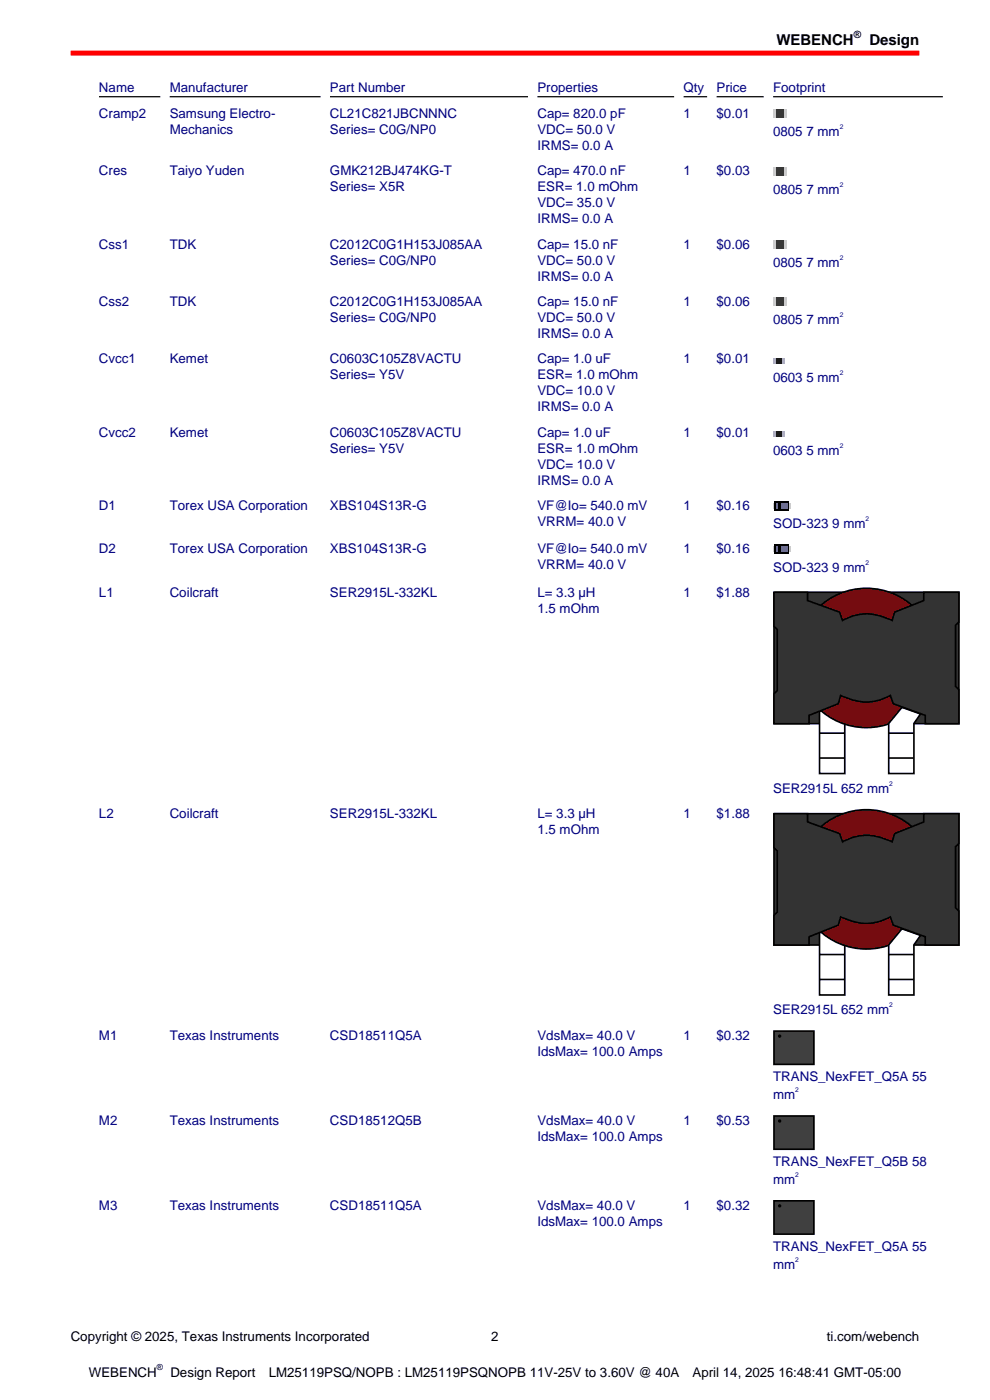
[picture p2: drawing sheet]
<svg xmlns="http://www.w3.org/2000/svg" width="210mm" height="297mm" viewBox="0 0 210 297" stroke-linecap="round" stroke-linejoin="round" font-family="sans-serif">
<defs><g id="words">
<g font-size="3.2">
<text x="164.7" y="9.6">WEBENCH</text>
<text x="184.4" y="9.6">Design</text>
</g>
<g font-size="2.8" fill="#000080">
<text x="21" y="19.4">Name</text>
<text x="36" y="19.4">Manufacturer</text>
<text x="70" y="19.4">Part Number</text>
<text x="114" y="19.4">Properties</text>
<text x="145" y="19.4">Qty</text>
<text x="152" y="19.4">Price</text>
<text x="164" y="19.4">Footprint</text>
<text x="21" y="25.1">Cramp2</text>
<text x="36" y="25.1">Samsung Electro-</text>
<text x="36" y="28.5">Mechanics</text>
<text x="70" y="25.1">CL21C821JBCNNNC</text>
<text x="70" y="28.5">Series= C0G/NP0</text>
<text x="114" y="25.1">Cap= 820.0 pF</text>
<text x="114" y="28.5">VDC= 50.0 V</text>
<text x="145" y="25.1">1</text>
<text x="152" y="25.1">$0.01</text>
<text x="164" y="28.9">0805 7 mm</text>
<text x="114" y="31.8">IRMS= 0.0 A</text>
<text x="21" y="37.2">Cres</text>
<text x="36" y="37.2">Taiyo Yuden</text>
<text x="70" y="37.2">GMK212BJ474KG-T</text>
<text x="70" y="40.6">Series= X5R</text>
<text x="114" y="37.2">Cap= 470.0 nF</text>
<text x="114" y="40.6">ESR= 1.0 mOhm</text>
<text x="145" y="37.2">1</text>
<text x="152" y="37.2">$0.03</text>
<text x="164" y="41.1">0805 7 mm</text>
<text x="114" y="44">VDC= 35.0 V</text>
<text x="114" y="47.4">IRMS= 0.0 A</text>
<text x="21" y="52.8">Css1</text>
<text x="36" y="52.8">TDK</text>
<text x="70" y="52.8">C2012C0G1H153J085AA</text>
<text x="114" y="52.8">Cap= 15.0 nF</text>
<text x="145" y="52.8">1</text>
<text x="152" y="52.8">$0.06</text>
<text x="70" y="56.2">Series= C0G/NP0</text>
<text x="114" y="56.2">VDC= 50.0 V</text>
<text x="114" y="59.5">IRMS= 0.0 A</text>
<text x="164" y="56.6">0805 7 mm</text>
<text x="21" y="64.9">Css2</text>
<text x="36" y="64.9">TDK</text>
<text x="70" y="64.9">C2012C0G1H153J085AA</text>
<text x="114" y="64.9">Cap= 15.0 nF</text>
<text x="145" y="64.9">1</text>
<text x="152" y="64.9">$0.06</text>
<text x="70" y="68.3">Series= C0G/NP0</text>
<text x="114" y="68.3">VDC= 50.0 V</text>
<text x="114" y="71.7">IRMS= 0.0 A</text>
<text x="164" y="68.8">0805 7 mm</text>
<text x="21" y="77.1">Cvcc1</text>
<text x="36" y="77.1">Kemet</text>
<text x="70" y="77.1">C0603C105Z8VACTU</text>
<text x="114" y="77.1">Cap= 1.0 uF</text>
<text x="145" y="77.1">1</text>
<text x="152" y="77.1">$0.01</text>
<text x="70" y="80.5">Series= Y5V</text>
<text x="114" y="80.5">ESR= 1.0 mOhm</text>
<text x="114" y="83.9">VDC= 10.0 V</text>
<text x="164" y="80.9">0603 5 mm</text>
<text x="114" y="87.2">IRMS= 0.0 A</text>
<text x="21" y="92.6">Cvcc2</text>
<text x="36" y="92.6">Kemet</text>
<text x="70" y="92.6">C0603C105Z8VACTU</text>
<text x="114" y="92.6">Cap= 1.0 uF</text>
<text x="145" y="92.6">1</text>
<text x="152" y="92.6">$0.01</text>
<text x="70" y="96">Series= Y5V</text>
<text x="114" y="96">ESR= 1.0 mOhm</text>
<text x="114" y="99.4">VDC= 10.0 V</text>
<text x="164" y="96.5">0603 5 mm</text>
<text x="114" y="102.8">IRMS= 0.0 A</text>
<text x="21" y="108.2">D1</text>
<text x="36" y="108.2">Torex USA Corporation</text>
<text x="70" y="108.2">XBS104S13R-G</text>
<text x="114" y="108.2">VF@Io= 540.0 mV</text>
<text x="114" y="111.6">VRRM= 40.0 V</text>
<text x="145" y="108.2">1</text>
<text x="152" y="108.2">$0.16</text>
<text x="164" y="112">SOD-323 9 mm</text>
<text x="21" y="117.4">D2</text>
<text x="36" y="117.4">Torex USA Corporation</text>
<text x="70" y="117.4">XBS104S13R-G</text>
<text x="114" y="117.4">VF@Io= 540.0 mV</text>
<text x="145" y="117.4">1</text>
<text x="152" y="117.4">$0.16</text>
<text x="114" y="120.8">VRRM= 40.0 V</text>
<text x="164" y="121.3">SOD-323 9 mm</text>
<text x="21" y="126.7">L1</text>
<text x="36" y="126.7">Coilcraft</text>
<text x="70" y="126.7">SER2915L-332KL</text>
<text x="114" y="126.7">L= 3.3 µH</text>
<text x="114" y="130">1.5 mOhm</text>
<text x="145" y="126.7">1</text>
<text x="152" y="126.7">$1.88</text>
<text x="21" y="173.6">L2</text>
<text x="36" y="173.6">Coilcraft</text>
<text x="70" y="173.6">SER2915L-332KL</text>
<text x="114" y="173.6">L= 3.3 µH</text>
<text x="145" y="173.6">1</text>
<text x="152" y="173.6">$1.88</text>
<text x="164" y="168.2">SER2915L 652 mm</text>
<text x="114" y="177">1.5 mOhm</text>
<text x="164" y="215.2">SER2915L 652 mm</text>
<text x="21" y="220.6">M1</text>
<text x="36" y="220.6">Texas Instruments</text>
<text x="70" y="220.6">CSD18511Q5A</text>
<text x="114" y="220.6">VdsMax= 40.0 V</text>
<text x="145" y="220.6">1</text>
<text x="152" y="220.6">$0.32</text>
<text x="114" y="224">IdsMax= 100.0 Amps</text>
<text x="164" y="229.4">TRANS_NexFET_Q5A 55</text>
<text x="164" y="233.2">mm</text>
<text x="21" y="238.6">M2</text>
<text x="36" y="238.6">Texas Instruments</text>
<text x="70" y="238.6">CSD18512Q5B</text>
<text x="114" y="238.6">VdsMax= 40.0 V</text>
<text x="145" y="238.6">1</text>
<text x="152" y="238.6">$0.53</text>
<text x="114" y="242">IdsMax= 100.0 Amps</text>
<text x="164" y="247.4">TRANS_NexFET_Q5B 58</text>
<text x="164" y="251.2">mm</text>
<text x="21" y="256.6">M3</text>
<text x="36" y="256.6">Texas Instruments</text>
<text x="70" y="256.6">CSD18511Q5A</text>
<text x="114" y="256.6">VdsMax= 40.0 V</text>
<text x="145" y="256.6">1</text>
<text x="152" y="256.6">$0.32</text>
<text x="114" y="260">IdsMax= 100.0 Amps</text>
<text x="164" y="265.4">TRANS_NexFET_Q5A 55</text>
<text x="164" y="269.2">mm</text>
</g>
<g font-size="2.8">
<text x="15" y="284.4">Copyright © 2025, Texas Instruments Incorporated</text>
<text x="104.2" y="284.4">2</text>
<text x="175.4" y="284.4">ti.com/webench</text>
<text x="18.8" y="292">WEBENCH</text>
<text x="36.1" y="292">Design Report</text>
<text x="57" y="292">LM25119PSQ/NOPB : LM25119PSQNOPB 11V-25V to 3.60V @ 40A</text>
<text x="146.9" y="292">April 14, 2025 16:48:41 GMT-05:00</text>
</g>
<text font-size="2.1" x="181.1" y="8">®</text>
<text font-size="1.8" x="33.3" y="290.6">®</text>
<g font-size="1.4" fill="#000080">
<text x="178.1" y="27.4">2</text>
<text x="178.1" y="39.6">2</text>
<text x="178.1" y="55.1">2</text>
<text x="178.1" y="67.3">2</text>
<text x="178.1" y="79.5">2</text>
<text x="178.1" y="95">2</text>
<text x="183.6" y="110.6">2</text>
<text x="183.6" y="119.8">2</text>
<text x="188.6" y="166.8">2</text>
<text x="188.6" y="213.7">2</text>
<text x="168.7" y="231.7">2</text>
<text x="168.7" y="249.7">2</text>
<text x="168.7" y="267.7">2</text>
</g>
</g></defs>
<path d="M15 11.3h180" fill="none" stroke="#f00" stroke-width="1.1" stroke-linecap="butt"/>
<path d="M16 20.5h3" fill="none" stroke="#fff" stroke-width=".26"/>
<path d="M21 20.5h13M36 20.5h32M70 20.5h42M114 20.5h29M145 20.5h5M152 20.5h10M164 20.5h36" fill="none" stroke="#000" stroke-width=".26"/>
<path d="M164 23.3h2.8v1.8h-2.8z" fill="#cbcbcb"/>
<path d="M164.6 23.3h1.6v1.8h-1.6z" fill="#363636"/>
<path d="M164 35.5h2.8v1.7h-2.8z" fill="#cbcbcb"/>
<path d="M164.6 35.5h1.6v1.7h-1.6z" fill="#363636"/>
<path d="M164 51h2.8v1.8h-2.8z" fill="#cbcbcb"/>
<path d="M164.6 51h1.6v1.8h-1.6z" fill="#363636"/>
<path d="M164 63.2h2.8v1.7h-2.8z" fill="#cbcbcb"/>
<path d="M164.6 63.2h1.6v1.7h-1.6z" fill="#363636"/>
<path d="M164 76h2.4v1.2h-2.4z" fill="#b3b3b3"/>
<path d="M164.6 76h1.2v1.2h-1.2z" fill="#1a1a1a"/>
<path d="M164 91.5h2.4v1.2h-2.4z" fill="#b3b3b3"/>
<path d="M164.6 91.5h1.2v1.2h-1.2z" fill="#1a1a1a"/>
<path d="M164 106.7h3.7v1.2h-3.7z" fill="#c9cdd3"/>
<path d="M164.3 106.3h3.1v2h-3.1z" fill="#000"/>
<g fill="#737a7f">
<path d="M164.7 106.7h.3v1.2h-.3z"/>
<path d="M165.7 106.7h1.4v1.2h-1.4z"/>
</g>
<path d="M164 115.9h3.7v1.3h-3.7z" fill="#c9cdd3"/>
<path d="M164.3 115.5h3.1v2.1h-3.1z" fill="#000"/>
<g fill="#737a7f">
<path d="M164.7 115.9h.3v1.3h-.3z"/>
<path d="M165.7 115.9h1.4v1.3h-1.4z"/>
</g>
<path d="M164.2 125.6h39.2v27.9h-39.2z" fill="#333"/>
<path d="M164.2 125.6h39.2v27.9h-39.2z" fill="none" stroke="#000" stroke-width=".35"/>
<path d="M173.8 150.8h5.4v13.3h-5.4z" fill="#fff"/>
<path d="M173.8 150.8h5.4v13.3h-5.4z" fill="none" stroke="#000" stroke-width=".35"/>
<circle cx="183.8" cy="139.6" r="14.8" fill="#750c10"/>
<circle cx="183.8" cy="139.6" r="14.8" fill="none" stroke="#000" stroke-width=".35"/>
<path d="M191.3 150.1l4 1.4-1.4 2v10.6h-5.4v-10.6z" fill="#fff"/>
<path d="M191.3 150.1l4 1.4-1.4 2v10.6h-5.4v-10.6z" fill="none" stroke="#000" stroke-width=".35"/>
<path d="M164.2 125.6h7.1v1.8l6.8 2.5 .6 1.7a10.6 10.6 0 0 1 10.6 0l.5-1.7 6.1-2.5v-1.8h7.5v6.4l-.7 .6v13l.7 .7v7.2h-7.1v-1.7l-6.8-2.5-.6-1.8a10.6 10.6 0 0 1-10.6 0l-.5 1.8-6.2 2.5v1.7h-7.4v-6.3l.7-.7v-13l-.7-.6z" fill="#333"/>
<path d="M164.2 125.6h7.1v1.8l6.8 2.5 .6 1.7a10.6 10.6 0 0 1 10.6 0l.5-1.7 6.1-2.5v-1.8h7.5v6.4l-.7 .6v13l.7 .7v7.2h-7.1v-1.7l-6.8-2.5-.6-1.8a10.6 10.6 0 0 1-10.6 0l-.5 1.8-6.2 2.5v1.7h-7.4v-6.3l.7-.7v-13l-.7-.6zM173.9 155.5h5.2M188.5 155.5h5.3M173.9 160.8h5.2M188.5 160.8h5.3" fill="none" stroke="#000" stroke-width=".35"/>
<path d="M164.2 172.6h39.2v27.9h-39.2z" fill="#333"/>
<path d="M164.2 172.6h39.2v27.9h-39.2z" fill="none" stroke="#000" stroke-width=".35"/>
<path d="M173.8 197.7h5.4v13.4h-5.4z" fill="#fff"/>
<path d="M173.8 197.7h5.4v13.4h-5.4z" fill="none" stroke="#000" stroke-width=".35"/>
<circle cx="183.8" cy="186.6" r="14.8" fill="#750c10"/>
<circle cx="183.8" cy="186.6" r="14.8" fill="none" stroke="#000" stroke-width=".35"/>
<path d="M191.3 197l4 1.4-1.4 2.1v10.6h-5.4v-10.6z" fill="#fff"/>
<path d="M191.3 197l4 1.4-1.4 2.1v10.6h-5.4v-10.6z" fill="none" stroke="#000" stroke-width=".35"/>
<path d="M164.2 172.6h7.1v1.8l6.8 2.4 .6 1.8a10.6 10.6 0 0 1 10.6 0l.5-1.8 6.1-2.4v-1.8h7.5v6.3l-.7 .7v13l.7 .7v7.2h-7.1v-1.8l-6.8-2.4-.6-1.8a10.6 10.6 0 0 1-10.6 0l-.5 1.8-6.2 2.4v1.8h-7.4v-6.3l.7-.7v-13l-.7-.7z" fill="#333"/>
<path d="M164.2 172.6h7.1v1.8l6.8 2.4 .6 1.8a10.6 10.6 0 0 1 10.6 0l.5-1.8 6.1-2.4v-1.8h7.5v6.3l-.7 .7v13l.7 .7v7.2h-7.1v-1.8l-6.8-2.4-.6-1.8a10.6 10.6 0 0 1-10.6 0l-.5 1.8-6.2 2.4v1.8h-7.4v-6.3l.7-.7v-13l-.7-.7zM173.9 202.5h5.2M173.9 207.8h5.2M188.5 202.5h5.3M188.5 207.8h5.3" fill="none" stroke="#000" stroke-width=".35"/>
<path d="M164.2 218.7h8.4v7.1h-8.4z" fill="#404040"/>
<g fill="none" stroke="#000" stroke-width=".35">
<path d="M164.2 218.7h8.4v7.1h-8.4z"/>
<circle cx="165.4" cy="219.8" r=".18"/>
</g>
<path d="M164.2 236.7h8.4v7.1h-8.4z" fill="#404040"/>
<g fill="none" stroke="#000" stroke-width=".35">
<path d="M164.2 236.7h8.4v7.1h-8.4z"/>
<circle cx="165.4" cy="237.8" r=".18"/>
</g>
<path d="M164.2 254.8h8.4v7h-8.4z" fill="#404040"/>
<g fill="none" stroke="#000" stroke-width=".35">
<path d="M164.2 254.8h8.4v7h-8.4z"/>
<circle cx="165.4" cy="255.8" r=".18"/>
</g>
<use href="#words"/>
</svg>
